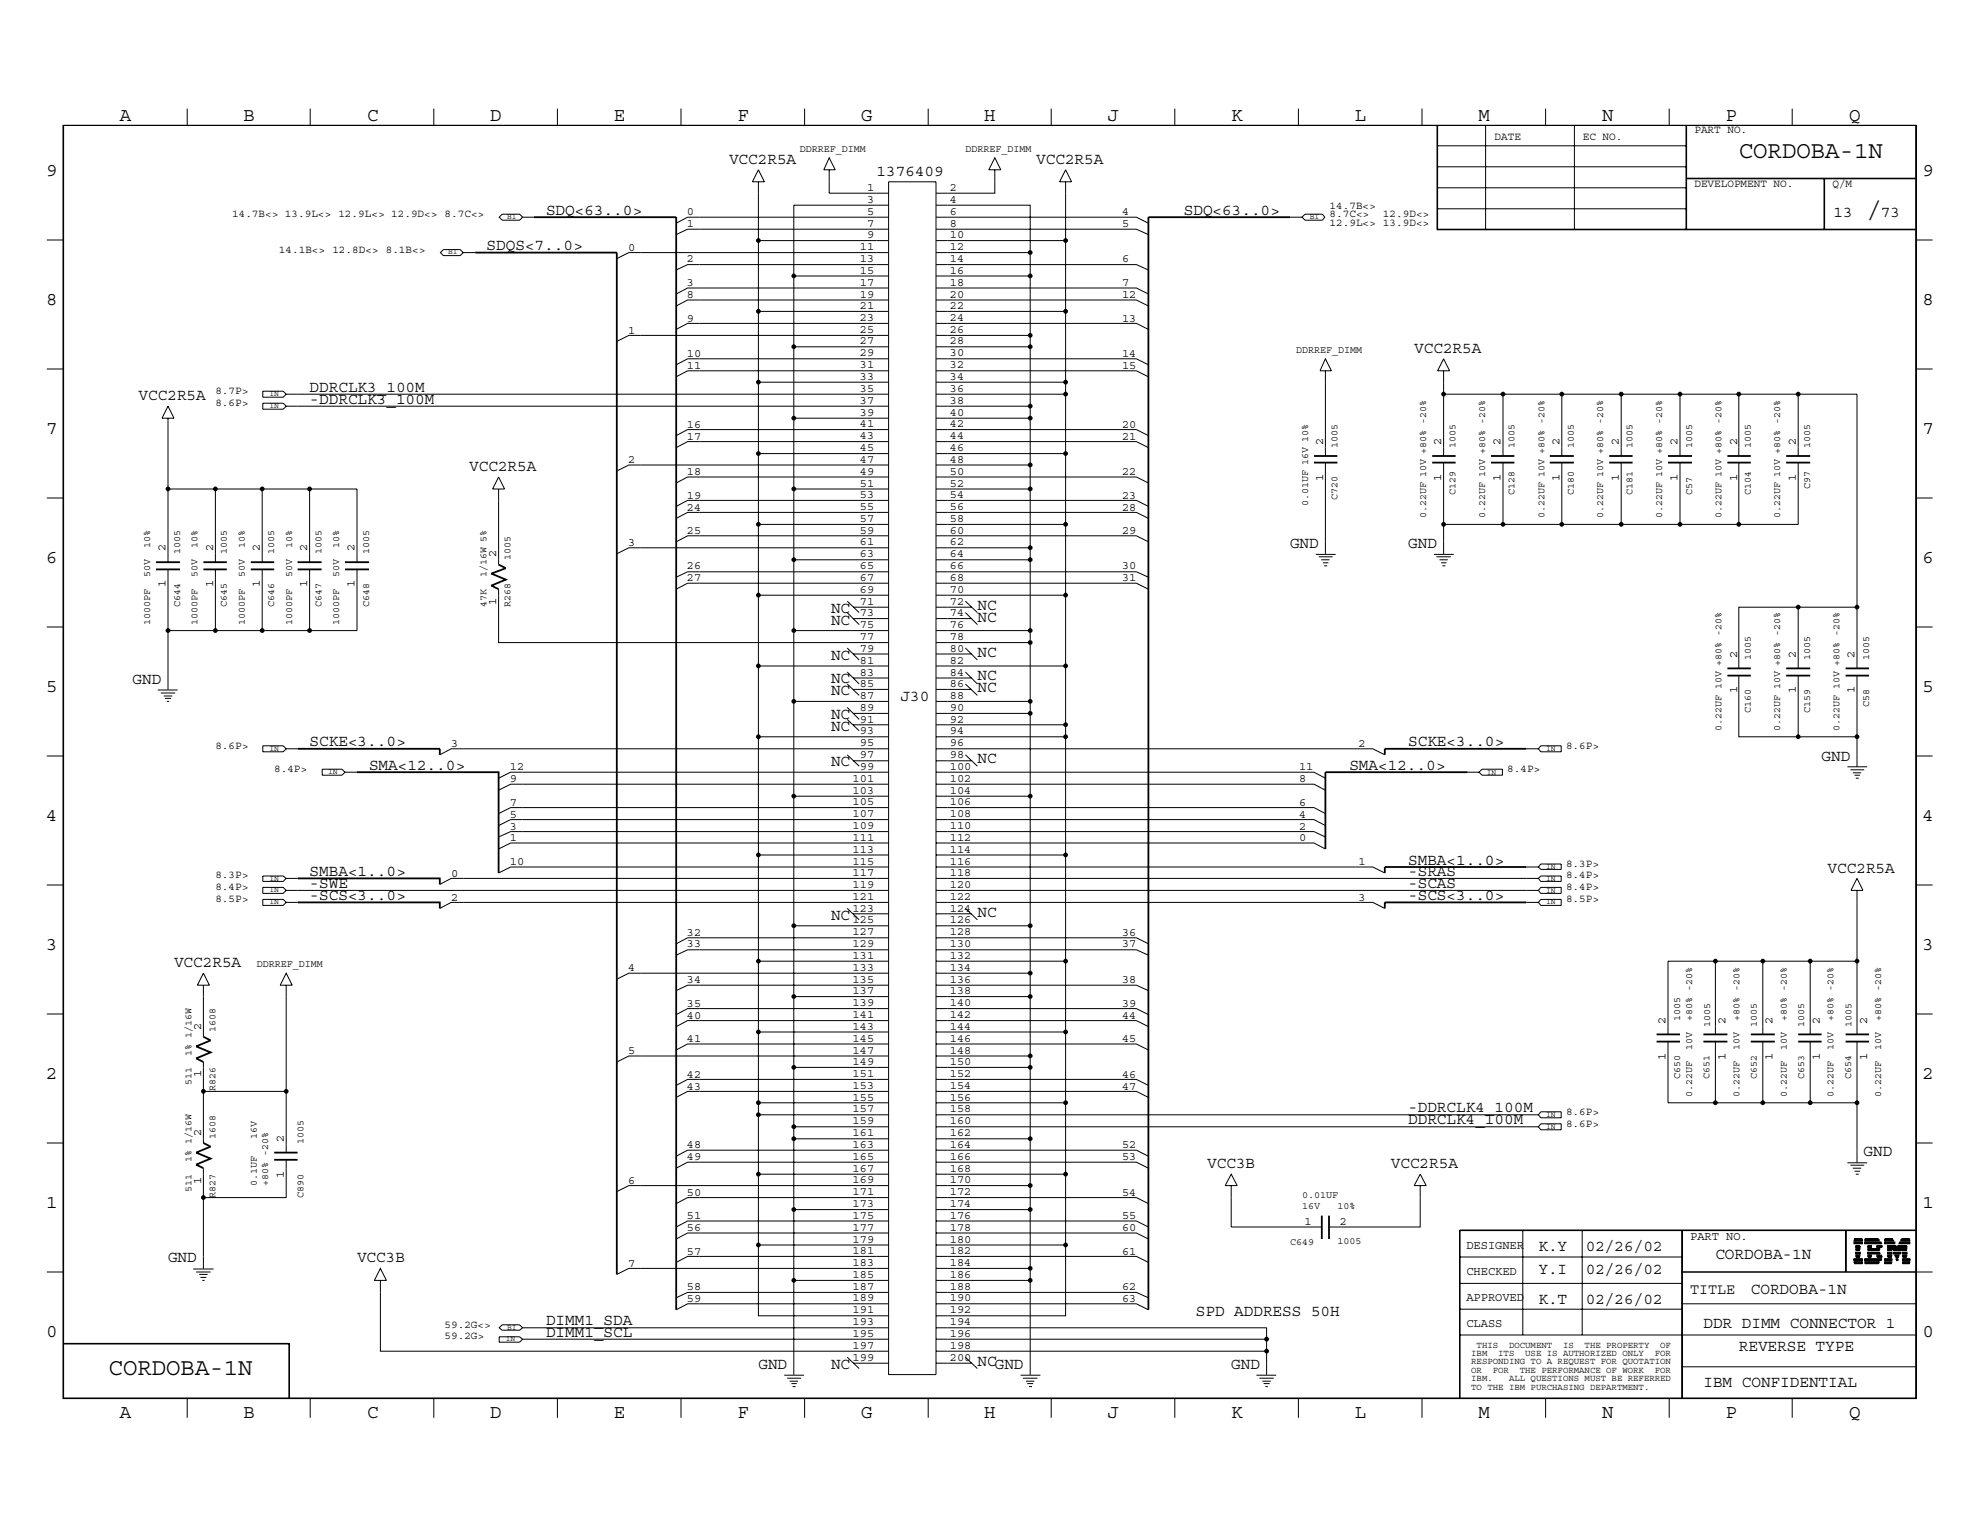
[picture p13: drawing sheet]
<svg xmlns="http://www.w3.org/2000/svg" width="279mm" height="216mm" viewBox="0 0 279 216" stroke-linecap="round" stroke-linejoin="round" font-family="sans-serif">
<defs><g id="words">
<g font-size="3.4">
<text x="245.4" y="22.3">CORDOBA-1N</text>
<text x="263.5" y="30.6">/</text>
<text x="15.3" y="194">CORDOBA-1N</text>
</g>
<g font-size="2.7">
<text x="16.9" y="17">A</text>
<text x="34.4" y="17">B</text>
<text x="51.8" y="17">C</text>
<text x="69.2" y="17">D</text>
<text x="86.6" y="17">E</text>
<text x="104.1" y="17">F</text>
<text x="121.5" y="17">G</text>
<text x="138.9" y="17">H</text>
<text x="156.3" y="17">J</text>
<text x="173.7" y="17">K</text>
<text x="191.2" y="17">L</text>
<text x="208.6" y="17">M</text>
<text x="226.1" y="17">N</text>
<text x="243.5" y="17">P</text>
<text x="260.9" y="17">Q</text>
<text x="6.5" y="24.8">9</text>
<text x="271.3" y="24.8">9</text>
<text x="6.5" y="43">8</text>
<text x="271.3" y="43">8</text>
<text x="6.5" y="61.2">7</text>
<text x="271.3" y="61.2">7</text>
<text x="6.5" y="79.4">6</text>
<text x="271.3" y="79.4">6</text>
<text x="6.5" y="97.6">5</text>
<text x="271.3" y="97.6">5</text>
<text x="6.5" y="115.8">4</text>
<text x="271.3" y="115.8">4</text>
<text x="6.5" y="134">3</text>
<text x="271.3" y="134">3</text>
<text x="6.5" y="152.2">2</text>
<text x="271.3" y="152.2">2</text>
<text x="6.5" y="170.4">1</text>
<text x="271.3" y="170.4">1</text>
<text x="6.5" y="188.6">0</text>
<text x="271.3" y="188.6">0</text>
<text x="16.9" y="200.1">A</text>
<text x="34.4" y="200.1">B</text>
<text x="51.8" y="200.1">C</text>
<text x="69.2" y="200.1">D</text>
<text x="86.6" y="200.1">E</text>
<text x="104.1" y="200.1">F</text>
<text x="121.5" y="200.1">G</text>
<text x="138.9" y="200.1">H</text>
<text x="156.3" y="200.1">J</text>
<text x="173.7" y="200.1">K</text>
<text x="191.2" y="200.1">L</text>
<text x="208.6" y="200.1">M</text>
<text x="226.1" y="200.1">N</text>
<text x="243.5" y="200.1">P</text>
<text x="260.9" y="200.1">Q</text>
</g>
<g font-size="2.3">
<text x="102.9" y="23.1">VCC2R5A</text>
<text x="146.2" y="23.1">VCC2R5A</text>
<text x="123.7" y="24.8">1376409</text>
<text x="68.7" y="35.3">SDQS&lt;7..0&gt;</text>
<text x="77" y="30.3">SDQ&lt;63..0&gt;</text>
<text x="167" y="30.3">SDQ&lt;63..0&gt;</text>
<text x="258.7" y="30.6">13</text>
<text x="265.4" y="30.6">73</text>
<text x="199.6" y="49.8">VCC2R5A</text>
<text x="19.6" y="56.5">VCC2R5A</text>
<text x="43.7" y="55.3">DDRCLK3_100M</text>
<text x="43.7" y="57">-DDRCLK3_100M</text>
<text x="66.2" y="66.5">VCC2R5A</text>
<text x="182" y="77.3">GND</text>
<text x="198.7" y="77.3">GND</text>
<text x="117.3" y="86.4">NC</text>
<text x="117.3" y="88.1">NC</text>
<text x="137.9" y="87.7">NC</text>
<text x="137.9" y="86">NC</text>
<text x="117.3" y="93.1">NC</text>
<text x="137.9" y="92.7">NC</text>
<text x="18.7" y="96.5">GND</text>
<text x="117.3" y="96.4">NC</text>
<text x="117.3" y="101.4">NC</text>
<text x="117.3" y="98.1">NC</text>
<text x="127.1" y="99">J30</text>
<text x="137.9" y="97.7">NC</text>
<text x="137.9" y="96">NC</text>
<text x="43.7" y="105.3">SCKE&lt;3..0&gt;</text>
<text x="117.3" y="103.1">NC</text>
<text x="137.9" y="107.7">NC</text>
<text x="198.7" y="105.3">SCKE&lt;3..0&gt;</text>
<text x="257" y="107.4">GND</text>
<text x="52.1" y="108.6">SMA&lt;12..0&gt;</text>
<text x="117.3" y="108.1">NC</text>
<text x="190.4" y="108.6">SMA&lt;12..0&gt;</text>
<text x="43.7" y="123.6">SMBA&lt;1..0&gt;</text>
<text x="43.7" y="125.3">-SWE</text>
<text x="198.7" y="122">SMBA&lt;1..0&gt;</text>
<text x="198.7" y="123.6">-SRAS</text>
<text x="198.7" y="125.3">-SCAS</text>
<text x="257.9" y="123.2">VCC2R5A</text>
<text x="43.7" y="127">-SCS&lt;3..0&gt;</text>
<text x="117.3" y="129.8">NC</text>
<text x="137.9" y="129.4">NC</text>
<text x="198.7" y="127">-SCS&lt;3..0&gt;</text>
<text x="24.6" y="136.5">VCC2R5A</text>
<text x="198.7" y="157">-DDRCLK4_100M</text>
<text x="198.7" y="158.7">DDRCLK4_100M</text>
<text x="170.3" y="164.8">VCC3B</text>
<text x="196.3" y="164.8">VCC2R5A</text>
<text x="263" y="163.2">GND</text>
<text x="23.7" y="178.1">GND</text>
<text x="50.4" y="178.1">VCC3B</text>
<text x="217.1" y="176.5">K.Y</text>
<text x="217.1" y="179.8">Y.I</text>
<text x="223.8" y="176.5">02/26/02</text>
<text x="223.8" y="179.8">02/26/02</text>
<text x="242.1" y="177.6">CORDOBA-1N</text>
<text x="168.7" y="185.7">SPD ADDRESS 50H</text>
<text x="217.1" y="184">K.T</text>
<text x="223.8" y="184">02/26/02</text>
<text x="247.1" y="182.6">CORDOBA-1N</text>
<text x="77" y="188.6">DIMM1_SCL</text>
<text x="77" y="187">DIMM1_SDA</text>
<text x="240.4" y="187.4">DDR DIMM CONNECTOR 1</text>
<text x="245.4" y="190.7">REVERSE TYPE</text>
<text x="107" y="193.1">GND</text>
<text x="117.3" y="193.1">NC</text>
<text x="137.9" y="192.7">NCGND</text>
<text x="173.7" y="193.1">GND</text>
<text x="240.4" y="195.7">IBM CONFIDENTIAL</text>
</g>
<text font-size="2.1" x="238.5" y="182.5">TITLE</text>
<g font-size="1.7">
<text x="122.3" y="28.6">3</text>
<text x="122.3" y="27">1</text>
<text x="134" y="27">2</text>
<text x="134" y="28.6">4</text>
<text x="88.6" y="35.4">0</text>
<text x="96.9" y="32">1</text>
<text x="96.9" y="30.4">0</text>
<text x="121.3" y="35.3">11</text>
<text x="122.3" y="33.6">9</text>
<text x="122.3" y="32">7</text>
<text x="122.3" y="30.3">5</text>
<text x="134" y="35.3">12</text>
<text x="134" y="33.6">10</text>
<text x="134" y="32">8</text>
<text x="134" y="30.3">6</text>
<text x="158.3" y="32">5</text>
<text x="158.3" y="30.4">4</text>
<text x="96.9" y="37">2</text>
<text x="96.9" y="40.4">3</text>
<text x="121.3" y="42">19</text>
<text x="121.3" y="40.3">17</text>
<text x="121.3" y="38.6">15</text>
<text x="121.3" y="37">13</text>
<text x="134" y="42">20</text>
<text x="134" y="40.3">18</text>
<text x="134" y="38.6">16</text>
<text x="134" y="37">14</text>
<text x="158.3" y="37">6</text>
<text x="158.3" y="40.4">7</text>
<text x="88.6" y="47.1">1</text>
<text x="96.9" y="42.1">8</text>
<text x="96.9" y="45.4">9</text>
<text x="121.3" y="47">25</text>
<text x="121.3" y="45.3">23</text>
<text x="121.3" y="43.6">21</text>
<text x="134" y="47">26</text>
<text x="134" y="45.3">24</text>
<text x="134" y="43.6">22</text>
<text x="158.3" y="42.1">12</text>
<text x="158.3" y="45.4">13</text>
<text x="96.9" y="50.4">10</text>
<text x="96.9" y="52.1">11</text>
<text x="121.3" y="53.7">33</text>
<text x="121.3" y="52">31</text>
<text x="121.3" y="50.3">29</text>
<text x="121.3" y="48.6">27</text>
<text x="134" y="53.7">34</text>
<text x="134" y="52">32</text>
<text x="134" y="50.3">30</text>
<text x="134" y="48.6">28</text>
<text x="158.3" y="50.4">14</text>
<text x="158.3" y="52.1">15</text>
<text x="121.3" y="58.7">39</text>
<text x="121.3" y="57">37</text>
<text x="121.3" y="55.3">35</text>
<text x="134" y="58.7">40</text>
<text x="134" y="57">38</text>
<text x="134" y="55.3">36</text>
<text x="88.6" y="65.4">2</text>
<text x="96.9" y="62.1">17</text>
<text x="96.9" y="60.4">16</text>
<text x="121.3" y="60.3">41</text>
<text x="121.3" y="65.3">47</text>
<text x="121.3" y="63.7">45</text>
<text x="121.3" y="62">43</text>
<text x="134" y="62">44</text>
<text x="134" y="60.3">42</text>
<text x="134" y="65.3">48</text>
<text x="134" y="63.7">46</text>
<text x="158.3" y="60.4">20</text>
<text x="158.3" y="62.1">21</text>
<text x="186.7" y="62.8" transform="rotate(-90 186.7 62.8)">2</text>
<text x="203.4" y="62.8" transform="rotate(-90 203.4 62.8)">2</text>
<text x="211.8" y="62.8" transform="rotate(-90 211.8 62.8)">2</text>
<text x="220" y="62.8" transform="rotate(-90 220 62.8)">2</text>
<text x="228.4" y="62.8" transform="rotate(-90 228.4 62.8)">2</text>
<text x="236.7" y="62.8" transform="rotate(-90 236.7 62.8)">2</text>
<text x="245.1" y="62.8" transform="rotate(-90 245.1 62.8)">2</text>
<text x="253.4" y="62.8" transform="rotate(-90 253.4 62.8)">2</text>
<text x="96.9" y="67.1">18</text>
<text x="96.9" y="70.4">19</text>
<text x="121.3" y="72">55</text>
<text x="121.3" y="70.3">53</text>
<text x="121.3" y="68.7">51</text>
<text x="121.3" y="67">49</text>
<text x="134" y="72">56</text>
<text x="134" y="70.3">54</text>
<text x="134" y="68.7">52</text>
<text x="134" y="67">50</text>
<text x="158.3" y="67.1">22</text>
<text x="158.3" y="70.4">23</text>
<text x="186.7" y="67.8" transform="rotate(-90 186.7 67.8)">1</text>
<text x="203.4" y="67.8" transform="rotate(-90 203.4 67.8)">1</text>
<text x="211.8" y="67.8" transform="rotate(-90 211.8 67.8)">1</text>
<text x="220" y="67.8" transform="rotate(-90 220 67.8)">1</text>
<text x="228.4" y="67.8" transform="rotate(-90 228.4 67.8)">1</text>
<text x="236.7" y="67.8" transform="rotate(-90 236.7 67.8)">1</text>
<text x="245.1" y="67.8" transform="rotate(-90 245.1 67.8)">1</text>
<text x="253.4" y="67.8" transform="rotate(-90 253.4 67.8)">1</text>
<text x="23.4" y="77.8" transform="rotate(-90 23.4 77.8)">2</text>
<text x="30.1" y="77.8" transform="rotate(-90 30.1 77.8)">2</text>
<text x="36.7" y="77.8" transform="rotate(-90 36.7 77.8)">2</text>
<text x="43.3" y="77.8" transform="rotate(-90 43.3 77.8)">2</text>
<text x="50" y="77.8" transform="rotate(-90 50 77.8)">2</text>
<text x="88.6" y="77">3</text>
<text x="96.9" y="72.1">24</text>
<text x="96.9" y="75.4">25</text>
<text x="121.3" y="77">61</text>
<text x="121.3" y="75.4">59</text>
<text x="121.3" y="73.7">57</text>
<text x="134" y="77">62</text>
<text x="134" y="75.4">60</text>
<text x="134" y="73.7">58</text>
<text x="158.3" y="75.4">29</text>
<text x="158.3" y="72.1">28</text>
<text x="23.4" y="82.8" transform="rotate(-90 23.4 82.8)">1</text>
<text x="30.1" y="82.8" transform="rotate(-90 30.1 82.8)">1</text>
<text x="36.7" y="82.8" transform="rotate(-90 36.7 82.8)">1</text>
<text x="43.3" y="82.8" transform="rotate(-90 43.3 82.8)">1</text>
<text x="50" y="82.8" transform="rotate(-90 50 82.8)">1</text>
<text x="70" y="78.7" transform="rotate(-90 70 78.7)">2</text>
<text x="96.9" y="80.3">26</text>
<text x="96.9" y="82">27</text>
<text x="121.3" y="83.6">69</text>
<text x="121.3" y="82">67</text>
<text x="121.3" y="80.3">65</text>
<text x="121.3" y="78.7">63</text>
<text x="134" y="83.6">70</text>
<text x="134" y="82">68</text>
<text x="134" y="80.3">66</text>
<text x="134" y="78.7">64</text>
<text x="158.3" y="80.3">30</text>
<text x="158.3" y="82">31</text>
<text x="70" y="85.3" transform="rotate(-90 70 85.3)">1</text>
<text x="121.3" y="88.6">75</text>
<text x="121.3" y="87">73</text>
<text x="121.3" y="85.3">71</text>
<text x="134" y="88.6">76</text>
<text x="134" y="87">74</text>
<text x="134" y="85.3">72</text>
<text x="121.3" y="95.3">83</text>
<text x="121.3" y="93.6">81</text>
<text x="121.3" y="91.9">79</text>
<text x="121.3" y="90.3">77</text>
<text x="134" y="95.3">84</text>
<text x="134" y="93.6">82</text>
<text x="134" y="91.9">80</text>
<text x="134" y="90.3">78</text>
<text x="245.1" y="92.8" transform="rotate(-90 245.1 92.8)">2</text>
<text x="253.4" y="92.8" transform="rotate(-90 253.4 92.8)">2</text>
<text x="261.7" y="92.8" transform="rotate(-90 261.7 92.8)">2</text>
<text x="121.3" y="100.3">89</text>
<text x="121.3" y="98.6">87</text>
<text x="121.3" y="96.9">85</text>
<text x="134" y="100.3">90</text>
<text x="134" y="98.6">88</text>
<text x="134" y="96.9">86</text>
<text x="245.1" y="97.8" transform="rotate(-90 245.1 97.8)">1</text>
<text x="253.4" y="97.8" transform="rotate(-90 253.4 97.8)">1</text>
<text x="261.7" y="97.8" transform="rotate(-90 261.7 97.8)">1</text>
<text x="63.7" y="105.4">3</text>
<text x="121.3" y="107">97</text>
<text x="121.3" y="105.3">95</text>
<text x="121.3" y="103.6">93</text>
<text x="121.3" y="102">91</text>
<text x="134" y="107">98</text>
<text x="134" y="105.3">96</text>
<text x="134" y="103.6">94</text>
<text x="134" y="102">92</text>
<text x="191.7" y="105.4">2</text>
<text x="72" y="108.7">12</text>
<text x="72" y="110.4">9</text>
<text x="72" y="113.7">7</text>
<text x="120.3" y="113.6">105</text>
<text x="120.3" y="112">103</text>
<text x="120.3" y="110.3">101</text>
<text x="121.3" y="108.6">99</text>
<text x="134" y="113.6">106</text>
<text x="134" y="112">104</text>
<text x="134" y="110.3">102</text>
<text x="134" y="108.6">100</text>
<text x="183.3" y="108.7">11</text>
<text x="183.3" y="110.4">8</text>
<text x="183.3" y="113.7">6</text>
<text x="72" y="115.4">5</text>
<text x="72" y="117.1">3</text>
<text x="72" y="118.7">1</text>
<text x="120.3" y="118.6">111</text>
<text x="120.3" y="117">109</text>
<text x="120.3" y="115.3">107</text>
<text x="134" y="118.6">112</text>
<text x="134" y="117">110</text>
<text x="134" y="115.3">108</text>
<text x="183.3" y="115.4">4</text>
<text x="183.3" y="117.1">2</text>
<text x="183.3" y="118.7">0</text>
<text x="63.7" y="123.7">0</text>
<text x="72" y="122.1">10</text>
<text x="120.3" y="125.3">119</text>
<text x="120.3" y="123.6">117</text>
<text x="120.3" y="122">115</text>
<text x="120.3" y="120.3">113</text>
<text x="134" y="125.3">120</text>
<text x="134" y="123.6">118</text>
<text x="134" y="122">116</text>
<text x="134" y="120.3">114</text>
<text x="191.7" y="122.1">1</text>
<text x="63.7" y="127.1">2</text>
<text x="120.3" y="132">127</text>
<text x="120.3" y="130.3">125</text>
<text x="120.3" y="128.7">123</text>
<text x="120.3" y="127">121</text>
<text x="134" y="132">128</text>
<text x="134" y="130.3">126</text>
<text x="134" y="128.7">124</text>
<text x="134" y="127">122</text>
<text x="191.7" y="127.1">3</text>
<text x="88.6" y="137.1">4</text>
<text x="96.9" y="133.7">33</text>
<text x="96.9" y="132.1">32</text>
<text x="120.3" y="137">133</text>
<text x="120.3" y="135.3">131</text>
<text x="120.3" y="133.7">129</text>
<text x="134" y="137">134</text>
<text x="134" y="135.3">132</text>
<text x="134" y="133.7">130</text>
<text x="158.3" y="133.7">37</text>
<text x="158.3" y="132.1">36</text>
<text x="96.9" y="138.7">34</text>
<text x="96.9" y="142.1">35</text>
<text x="96.9" y="143.8">40</text>
<text x="120.3" y="143.7">141</text>
<text x="120.3" y="142">139</text>
<text x="120.3" y="140.3">137</text>
<text x="120.3" y="138.7">135</text>
<text x="134" y="143.7">142</text>
<text x="134" y="142">140</text>
<text x="134" y="140.3">138</text>
<text x="134" y="138.7">136</text>
<text x="158.3" y="138.7">38</text>
<text x="158.3" y="143.8">44</text>
<text x="158.3" y="142.1">39</text>
<text x="28.4" y="145.3" transform="rotate(-90 28.4 145.3)">2</text>
<text x="88.6" y="148.8">5</text>
<text x="96.9" y="147.1">41</text>
<text x="120.3" y="148.7">147</text>
<text x="120.3" y="147">145</text>
<text x="120.3" y="145.3">143</text>
<text x="134" y="148.7">148</text>
<text x="134" y="147">146</text>
<text x="134" y="145.3">144</text>
<text x="158.3" y="147.1">45</text>
<text x="235" y="149.5" transform="rotate(-90 235 149.5)">1</text>
<text x="235" y="144.5" transform="rotate(-90 235 144.5)">2</text>
<text x="243.5" y="149.5" transform="rotate(-90 243.5 149.5)">1</text>
<text x="243.5" y="144.5" transform="rotate(-90 243.5 144.5)">2</text>
<text x="250.1" y="149.5" transform="rotate(-90 250.1 149.5)">1</text>
<text x="250.1" y="144.5" transform="rotate(-90 250.1 144.5)">2</text>
<text x="256.8" y="149.5" transform="rotate(-90 256.8 149.5)">1</text>
<text x="256.8" y="144.5" transform="rotate(-90 256.8 144.5)">2</text>
<text x="263.5" y="149.5" transform="rotate(-90 263.5 149.5)">1</text>
<text x="263.5" y="144.5" transform="rotate(-90 263.5 144.5)">2</text>
<text x="28.4" y="152" transform="rotate(-90 28.4 152)">1</text>
<text x="96.9" y="152.1">42</text>
<text x="96.9" y="153.8">43</text>
<text x="120.3" y="155.4">155</text>
<text x="120.3" y="153.7">153</text>
<text x="120.3" y="152">151</text>
<text x="120.3" y="150.3">149</text>
<text x="134" y="155.4">156</text>
<text x="134" y="153.7">154</text>
<text x="134" y="152">152</text>
<text x="134" y="150.3">150</text>
<text x="158.3" y="153.8">47</text>
<text x="158.3" y="152.1">46</text>
<text x="28.4" y="160.4" transform="rotate(-90 28.4 160.4)">2</text>
<text x="40" y="161.1" transform="rotate(-90 40 161.1)">2</text>
<text x="120.3" y="162">163</text>
<text x="120.3" y="160.4">161</text>
<text x="120.3" y="158.7">159</text>
<text x="120.3" y="157">157</text>
<text x="134" y="162">164</text>
<text x="134" y="160.4">162</text>
<text x="134" y="158.7">160</text>
<text x="134" y="157">158</text>
<text x="28.4" y="167" transform="rotate(-90 28.4 167)">1</text>
<text x="40" y="166.2" transform="rotate(-90 40 166.2)">1</text>
<text x="88.6" y="167">6</text>
<text x="96.9" y="162.1">48</text>
<text x="96.9" y="163.7">49</text>
<text x="120.3" y="167">169</text>
<text x="120.3" y="165.4">167</text>
<text x="120.3" y="163.7">165</text>
<text x="134" y="167">170</text>
<text x="134" y="165.4">168</text>
<text x="134" y="163.7">166</text>
<text x="158.3" y="162.1">52</text>
<text x="158.3" y="163.7">53</text>
<text x="96.9" y="168.7">50</text>
<text x="96.9" y="172">51</text>
<text x="96.9" y="173.7">56</text>
<text x="120.3" y="173.7">177</text>
<text x="120.3" y="172">175</text>
<text x="120.3" y="170.3">173</text>
<text x="120.3" y="168.7">171</text>
<text x="134" y="173.7">178</text>
<text x="134" y="172">176</text>
<text x="134" y="170.3">174</text>
<text x="134" y="168.7">172</text>
<text x="158.3" y="168.7">54</text>
<text x="158.3" y="172">55</text>
<text x="158.3" y="173.7">60</text>
<text x="184.1" y="172.8">1</text>
<text x="189.1" y="172.8">2</text>
<text x="88.6" y="178.7">7</text>
<text x="96.9" y="177">57</text>
<text x="120.3" y="178.6">183</text>
<text x="120.3" y="177">181</text>
<text x="120.3" y="175.3">179</text>
<text x="134" y="178.6">184</text>
<text x="134" y="177">182</text>
<text x="134" y="175.3">180</text>
<text x="158.3" y="177">61</text>
<text x="206.9" y="176.2">DESIGNER</text>
<text x="206.9" y="179.9">CHECKED</text>
<text x="238.5" y="175">PART NO.</text>
<text x="96.9" y="182">58</text>
<text x="96.9" y="183.7">59</text>
<text x="120.3" y="185.3">191</text>
<text x="120.3" y="183.6">189</text>
<text x="120.3" y="182">187</text>
<text x="120.3" y="180.3">185</text>
<text x="134" y="185.3">192</text>
<text x="134" y="183.6">190</text>
<text x="134" y="182">188</text>
<text x="134" y="180.3">186</text>
<text x="158.3" y="182">62</text>
<text x="158.3" y="183.7">63</text>
<text x="206.9" y="183.6">APPROVED</text>
<text x="120.3" y="190.3">197</text>
<text x="120.3" y="188.6">195</text>
<text x="120.3" y="187">193</text>
<text x="134" y="190.3">198</text>
<text x="134" y="188.6">196</text>
<text x="134" y="187">194</text>
<text x="206.9" y="187.2">CLASS</text>
<text x="120.3" y="192">199</text>
<text x="134" y="192">200</text>
</g>
<g font-size="1.6">
<text x="210.9" y="19.8">DATE</text>
<text x="223.4" y="19.8">EC NO.</text>
<text x="239.1" y="18.8">PART NO.</text>
<text x="187.6" y="29.5">14.7B&lt;&gt;</text>
<text x="239.1" y="26.4">DEVELOPMENT NO.</text>
<text x="258.6" y="26.4">Q/M</text>
<text x="32.8" y="30.6">14.7B&lt;&gt; 13.9L&lt;&gt; 12.9L&lt;&gt; 12.9D&lt;&gt; 8.7C&lt;&gt;</text>
<text x="39.4" y="35.6">14.1B&lt;&gt; 12.8D&lt;&gt; 8.1B&lt;&gt;</text>
<text x="187.6" y="31.8">12.9L&lt;&gt; 13.9D&lt;&gt;</text>
<text x="187.6" y="30.6">8.7C&lt;&gt;</text>
<text x="195.2" y="30.6">12.9D&lt;&gt;</text>
<text x="30.4" y="55.6">8.7P&gt;</text>
<text x="30.4" y="57.3">8.6P&gt;</text>
<text x="30.4" y="105.7">8.6P&gt;</text>
<text x="221" y="105.7">8.6P&gt;</text>
<text x="38.7" y="109">8.4P&gt;</text>
<text x="212.7" y="109">8.4P&gt;</text>
<text x="30.4" y="124">8.3P&gt;</text>
<text x="30.4" y="125.6">8.4P&gt;</text>
<text x="221" y="122.3">8.3P&gt;</text>
<text x="221" y="124">8.4P&gt;</text>
<text x="221" y="125.6">8.4P&gt;</text>
<text x="30.4" y="127.3">8.5P&gt;</text>
<text x="221" y="127.3">8.5P&gt;</text>
<text x="221" y="157.3">8.6P&gt;</text>
<text x="221" y="159">8.6P&gt;</text>
<text x="62.7" y="189">59.2G&gt;</text>
<text x="62.7" y="187.4">59.2G&lt;&gt;</text>
</g>
<g font-size="1.4">
<text x="112.9" y="21.5">DDRREF_DIMM</text>
<text x="136.2" y="21.5">DDRREF_DIMM</text>
<text x="182.9" y="49.8">DDRREF_DIMM</text>
<text x="188.7" y="63.2" transform="rotate(-90 188.7 63.2)">1005</text>
<text x="205.4" y="63.2" transform="rotate(-90 205.4 63.2)">1005</text>
<text x="213.7" y="63.2" transform="rotate(-90 213.7 63.2)">1005</text>
<text x="222.1" y="63.2" transform="rotate(-90 222.1 63.2)">1005</text>
<text x="230.4" y="63.2" transform="rotate(-90 230.4 63.2)">1005</text>
<text x="238.8" y="63.2" transform="rotate(-90 238.8 63.2)">1005</text>
<text x="247.1" y="63.2" transform="rotate(-90 247.1 63.2)">1005</text>
<text x="255.4" y="63.2" transform="rotate(-90 255.4 63.2)">1005</text>
<text x="184.6" y="71.5" transform="rotate(-90 184.6 71.5)">0.01UF 16V 10%</text>
<text x="188.7" y="70.6" transform="rotate(-90 188.7 70.6)">C720</text>
<text x="205.4" y="69.8" transform="rotate(-90 205.4 69.8)">C129</text>
<text x="213.7" y="69.8" transform="rotate(-90 213.7 69.8)">C128</text>
<text x="222.1" y="69.8" transform="rotate(-90 222.1 69.8)">C180</text>
<text x="230.4" y="69.8" transform="rotate(-90 230.4 69.8)">C181</text>
<text x="238.8" y="69.8" transform="rotate(-90 238.8 69.8)">C57</text>
<text x="247.1" y="69.8" transform="rotate(-90 247.1 69.8)">C104</text>
<text x="255.4" y="69" transform="rotate(-90 255.4 69)">C97</text>
<text x="21.2" y="77.3" transform="rotate(-90 21.2 77.3)">10%</text>
<text x="27.9" y="77.3" transform="rotate(-90 27.9 77.3)">10%</text>
<text x="34.5" y="77.3" transform="rotate(-90 34.5 77.3)">10%</text>
<text x="41.2" y="77.3" transform="rotate(-90 41.2 77.3)">10%</text>
<text x="47.8" y="77.3" transform="rotate(-90 47.8 77.3)">10%</text>
<text x="201.3" y="73.2" transform="rotate(-90 201.3 73.2)">0.22UF 10V +80% -20%</text>
<text x="209.5" y="73.2" transform="rotate(-90 209.5 73.2)">0.22UF 10V +80% -20%</text>
<text x="217.9" y="73.2" transform="rotate(-90 217.9 73.2)">0.22UF 10V +80% -20%</text>
<text x="226.2" y="73.2" transform="rotate(-90 226.2 73.2)">0.22UF 10V +80% -20%</text>
<text x="234.5" y="73.2" transform="rotate(-90 234.5 73.2)">0.22UF 10V +80% -20%</text>
<text x="242.9" y="73.2" transform="rotate(-90 242.9 73.2)">0.22UF 10V +80% -20%</text>
<text x="251.2" y="73.2" transform="rotate(-90 251.2 73.2)">0.22UF 10V +80% -20%</text>
<text x="21.2" y="81.4" transform="rotate(-90 21.2 81.4)">50V</text>
<text x="25.4" y="78.1" transform="rotate(-90 25.4 78.1)">1005</text>
<text x="27.9" y="81.4" transform="rotate(-90 27.9 81.4)">50V</text>
<text x="32" y="78.1" transform="rotate(-90 32 78.1)">1005</text>
<text x="34.5" y="81.4" transform="rotate(-90 34.5 81.4)">50V</text>
<text x="38.7" y="78.1" transform="rotate(-90 38.7 78.1)">1005</text>
<text x="41.2" y="81.4" transform="rotate(-90 41.2 81.4)">50V</text>
<text x="45.4" y="78.1" transform="rotate(-90 45.4 78.1)">1005</text>
<text x="47.8" y="81.4" transform="rotate(-90 47.8 81.4)">50V</text>
<text x="52.1" y="78.1" transform="rotate(-90 52.1 78.1)">1005</text>
<text x="68.7" y="81.4" transform="rotate(-90 68.7 81.4)">1/16W 5%</text>
<text x="72.1" y="79" transform="rotate(-90 72.1 79)">1005</text>
<text x="21.2" y="88.1" transform="rotate(-90 21.2 88.1)">1000PF</text>
<text x="25.4" y="85.7" transform="rotate(-90 25.4 85.7)">C644</text>
<text x="27.9" y="88.1" transform="rotate(-90 27.9 88.1)">1000PF</text>
<text x="32" y="85.7" transform="rotate(-90 32 85.7)">C645</text>
<text x="34.5" y="88.1" transform="rotate(-90 34.5 88.1)">1000PF</text>
<text x="38.7" y="85.7" transform="rotate(-90 38.7 85.7)">C646</text>
<text x="41.2" y="88.1" transform="rotate(-90 41.2 88.1)">1000PF</text>
<text x="45.4" y="85.7" transform="rotate(-90 45.4 85.7)">C647</text>
<text x="47.8" y="88.1" transform="rotate(-90 47.8 88.1)">1000PF</text>
<text x="52.1" y="85.7" transform="rotate(-90 52.1 85.7)">C648</text>
<text x="68.7" y="85.7" transform="rotate(-90 68.7 85.7)">47K</text>
<text x="72.1" y="85.7" transform="rotate(-90 72.1 85.7)">R268</text>
<text x="247.1" y="93.1" transform="rotate(-90 247.1 93.1)">1005</text>
<text x="255.4" y="93.1" transform="rotate(-90 255.4 93.1)">1005</text>
<text x="263.7" y="93.1" transform="rotate(-90 263.7 93.1)">1005</text>
<text x="247.1" y="100.7" transform="rotate(-90 247.1 100.7)">C160</text>
<text x="255.4" y="100.7" transform="rotate(-90 255.4 100.7)">C159</text>
<text x="263.7" y="99.8" transform="rotate(-90 263.7 99.8)">C58</text>
<text x="242.9" y="103.1" transform="rotate(-90 242.9 103.1)">0.22UF 10V +80% -20%</text>
<text x="251.2" y="103.1" transform="rotate(-90 251.2 103.1)">0.22UF 10V +80% -20%</text>
<text x="259.6" y="103.1" transform="rotate(-90 259.6 103.1)">0.22UF 10V +80% -20%</text>
<text x="36.2" y="136.5">DDRREF_DIMM</text>
<text x="27" y="149" transform="rotate(-90 27 149)">1% 1/16W</text>
<text x="30.4" y="145.6" transform="rotate(-90 30.4 145.6)">1608</text>
<text x="237.1" y="144" transform="rotate(-90 237.1 144)">1005</text>
<text x="238.8" y="148.2" transform="rotate(-90 238.8 148.2)">10V</text>
<text x="238.8" y="144" transform="rotate(-90 238.8 144)">+80% -20%</text>
<text x="241.3" y="144.9" transform="rotate(-90 241.3 144.9)">1005</text>
<text x="245.4" y="148.2" transform="rotate(-90 245.4 148.2)">10V</text>
<text x="245.4" y="144" transform="rotate(-90 245.4 144)">+80% -20%</text>
<text x="247.9" y="144.9" transform="rotate(-90 247.9 144.9)">1005</text>
<text x="252.1" y="148.2" transform="rotate(-90 252.1 148.2)">10V</text>
<text x="252.1" y="144" transform="rotate(-90 252.1 144)">+80% -20%</text>
<text x="254.6" y="144.9" transform="rotate(-90 254.6 144.9)">1005</text>
<text x="258.7" y="148.2" transform="rotate(-90 258.7 148.2)">10V</text>
<text x="258.7" y="144" transform="rotate(-90 258.7 144)">+80% -20%</text>
<text x="261.3" y="144.9" transform="rotate(-90 261.3 144.9)">1005</text>
<text x="265.4" y="148.2" transform="rotate(-90 265.4 148.2)">10V</text>
<text x="265.4" y="144" transform="rotate(-90 265.4 144)">+80% -20%</text>
<text x="27" y="153.2" transform="rotate(-90 27 153.2)">511</text>
<text x="30.4" y="154" transform="rotate(-90 30.4 154)">R826</text>
<text x="237.1" y="152.3" transform="rotate(-90 237.1 152.3)">C650</text>
<text x="238.8" y="154.9" transform="rotate(-90 238.8 154.9)">0.22UF</text>
<text x="241.2" y="152.3" transform="rotate(-90 241.2 152.3)">C651</text>
<text x="245.4" y="154.9" transform="rotate(-90 245.4 154.9)">0.22UF</text>
<text x="247.9" y="152.3" transform="rotate(-90 247.9 152.3)">C652</text>
<text x="252.1" y="154.9" transform="rotate(-90 252.1 154.9)">0.22UF</text>
<text x="254.6" y="152.3" transform="rotate(-90 254.6 152.3)">C653</text>
<text x="258.7" y="154.9" transform="rotate(-90 258.7 154.9)">0.22UF</text>
<text x="261.2" y="152.3" transform="rotate(-90 261.2 152.3)">C654</text>
<text x="265.4" y="154.9" transform="rotate(-90 265.4 154.9)">0.22UF</text>
<text x="30.4" y="160.7" transform="rotate(-90 30.4 160.7)">1608</text>
<text x="36.2" y="160.7" transform="rotate(-90 36.2 160.7)">16V</text>
<text x="42.8" y="161.5" transform="rotate(-90 42.8 161.5)">1005</text>
<text x="27" y="164" transform="rotate(-90 27 164)">1% 1/16W</text>
<text x="36.2" y="167.3" transform="rotate(-90 36.2 167.3)">0.1UF</text>
<text x="37.8" y="167.3" transform="rotate(-90 37.8 167.3)">+80% -20%</text>
<text x="27" y="168.1" transform="rotate(-90 27 168.1)">511</text>
<text x="30.4" y="169" transform="rotate(-90 30.4 169)">R827</text>
<text x="42.8" y="169" transform="rotate(-90 42.8 169)">C890</text>
<text x="183.7" y="170.6">16V</text>
<text x="183.7" y="169">0.01UF</text>
<text x="188.7" y="170.6">10%</text>
<text x="182" y="175.7">C649</text>
<text x="188.7" y="175.6">1005</text>
</g>
<g font-size="1.3">
<text x="207.6" y="191.3">IBM</text>
<text x="208.4" y="190.2">THIS</text>
<text x="211.4" y="191.3">ITS</text>
<text x="212.9" y="190.2">DOCUMENT</text>
<text x="215.2" y="191.3">USE IS AUTHORIZED ONLY</text>
<text x="220.6" y="190.2">IS</text>
<text x="223.6" y="190.2">THE PROPERTY</text>
<text x="233.5" y="191.3">FOR</text>
<text x="234.3" y="190.2">OF</text>
<text x="207.6" y="192.5">RESPONDING TO A REQUEST FOR QUOTATION</text>
<text x="207.6" y="193.7">OR</text>
<text x="207.6" y="194.9">IBM.</text>
<text x="207.6" y="196.1">TO THE IBM PURCHASING DEPARTMENT.</text>
<text x="210.7" y="193.7">FOR</text>
<text x="212.9" y="194.9">ALL QUESTIONS MUST BE REFERRED</text>
<text x="214.5" y="193.7">THE PERFORMANCE OF WORK</text>
<text x="233.5" y="193.7">FOR</text>
</g>
<g font-size="1.1">
<text x="63.2" y="35.9">BI</text>
<text x="71.5" y="30.9">BI</text>
<text x="184.8" y="30.9">BI</text>
<text x="38" y="57.6">IN</text>
<text x="38" y="55.9">IN</text>
<text x="38" y="105.9">IN</text>
<text x="218.2" y="105.9">IN</text>
<text x="46.3" y="109.2">IN</text>
<text x="209.8" y="109.3">IN</text>
<text x="38" y="124.3">IN</text>
<text x="38" y="125.9">IN</text>
<text x="218.2" y="122.6">IN</text>
<text x="218.2" y="126">IN</text>
<text x="218.2" y="124.3">IN</text>
<text x="38" y="127.6">IN</text>
<text x="218.2" y="127.6">IN</text>
<text x="218.2" y="157.6">IN</text>
<text x="218.2" y="159.3">IN</text>
<text x="71.4" y="189.2">IN</text>
<text x="71.5" y="187.6">BI</text>
</g>
</g></defs>
<g fill="none" stroke="#000" stroke-width=".25">
<path d="M67.1 35.6h19.9v144.2M75.4 30.6h20v154.2M182 30.6h-19.9v154.2M22 79.3h3.4M28.7 79.3h3.3M35.4 79.3h3.3M42 79.3h3.4M48.7 79.3h3.4M70.4 79.7l1 .5-2.1 .7 2.1 .9-2.1 .8 1.1 .5M185.4 65.3h3.3M185.4 64.3h3.3M202.1 65.3h3.3"/>
<path d="M202.1 64.3h3.3M210.4 65.3h3.3M210.4 64.3h3.3M218.7 65.3h3.4M218.7 64.3h3.4M227.1 65.3h3.3M227.1 64.3h3.3M235.4 65.3h3.4M235.4 64.3h3.4M243.8 65.3h3.3M243.8 64.3h3.3M252.1 65.3h3.3"/>
<path d="M252.1 64.3h3.3M22 80.3h3.4M28.7 80.3h3.3M35.4 80.3h3.3M42 80.3h3.4M48.7 80.3h3.4M243.8 95.3h3.3M243.8 94.3h3.3M252.1 95.3h3.3M252.1 94.3h3.3M260.4 95.3h3.3M260.4 94.3h3.3"/>
<path d="M42 105.7h20.1v.8M50.4 109h20v14.2M207.1 109h-20.1v10.8M215.4 105.7h-20v.8M42 124h20.1v.8M42 127.3h20.1v.9M215.4 122.3h-20v.9M215.4 127.3h-20v.9M28.7 146.3l1 .5-2 .9 2 .8-2 .9 1 .5M233.8 147h3.3M233.8 146h3.3M240.4 147h3.4"/>
<path d="M240.4 146h3.4M247.1 147h3.3M247.1 146h3.3M253.7 147h3.3M253.7 146h3.3M260.4 147h3.3M260.4 146h3.3M28.7 161.3l1 .5-2 .8 2 .9-2 .8 1 .5M38.7 163.7h3.3M38.7 162.6h3.3M186.5 171.5v3.3M187.5 171.5v3.3"/>
</g>
<g fill="none" stroke="#000" stroke-width=".14">
<path d="M8.9 17.7h261.5v179.7h-261.5zM9 17.7h261.3v179.6h-261.3zM26.4 15.3v2.4M43.8 15.3v2.4M61.2 15.3v2.4M78.7 15.3v2.4M96.1 15.3v2.4M113.5 15.3v2.4M131 15.3v2.4M148.3 15.3v2.4M165.8 15.3v2.4M183.2 15.3v2.4"/>
<path d="M200.7 15.3v2.4M202.8 17.7v14.7h67.6M202.9 17.7v14.7M209.6 17.7v14.7M218.1 15.3v2.4M222.2 17.7v14.7M235.5 15.3v2.4M237.9 17.7v14.7M238 17.7v14.7M252.9 15.3v2.4M6.6 33.9h2.3M62.6 35.2h2.3l.5 .4-.5 .5h-2.3l-.5-.5z"/>
<path d="M65.4 35.6h1.7M70.4 30.6l.5-.4h2.4l.4 .4-.4 .5h-2.4zM73.7 30.6h1.7M107 34v9.9h18.4M107 25.7v8.3h18.4M107 24l.9 1.7h-1.7zM112 38.9h13.4M117 22.3l.9 1.7h-1.7zM117 24v3.3h8.4M125.4 35.6h-36.7l-1.7 .9M125.4 37.3h-28.4l-1.6 .8M125.4 30.6h-28.4l-1.6 .9"/>
<path d="M125.4 32.3h-28.4l-1.6 .8M125.4 25.7h6.7v168.3h-6.7zM125.4 29h-13.4v165M132.1 37.3h28.3l1.7 .8M132.1 30.6h28.3l1.7 .9M132.1 32.3h28.3l1.7 .8M132.1 29h13.3v9.9M132.1 38.9h13.3M132.1 35.6h13.3M132.1 34h18.3M140.4 22.3l.8 1.7h-1.7zM140.4 24v3.3h-8.3"/>
<path d="M145.4 38.9v141.8M150.4 24l.8 1.7h-1.7zM150.4 25.7v140M182 30.6h1.7M183.7 30.6l.4-.4h2.5l.3 .4-.3 .5h-2.5zM202.8 32.3h67.6M202.8 26.5h35.1M202.8 23.5h35.1M202.8 20.6h35.1M202.9 29.5h35M237.9 25.2h32.5M237.9 25.1h32.5"/>
<path d="M257.4 25.2v7.2M257.5 25.2v7.2M270.4 33.9h2.3M6.6 52.1h2.3M23.7 59v20.3M23.7 57.3l.9 1.7h-1.7zM37.1 55.2h2.9l.4 .4-.4 .4h-2.9zM37.1 56.9h2.9l.4 .4-.4 .4h-2.9zM40.4 57.3h85M40.4 55.6h85M107 53.9v10.1h18.4M107 43.9v10h18.4"/>
<path d="M112 59h13.4M112 48.9h13.4M125.4 47.3h-36.7l-1.7 .9M125.4 52.3h-28.4l-1.6 .9M125.4 50.6h-28.4l-1.6 .9M125.4 45.6h-28.4l-1.6 .9M125.4 42.3h-28.4l-1.6 .9M125.4 40.6h-28.4l-1.6 .9M132.1 52.3h28.3l1.7 .9M132.1 50.6h28.3l1.7 .9M132.1 45.6h28.3l1.7 .9M132.1 40.6h28.3l1.7 .9"/>
<path d="M132.1 42.3h28.3l1.7 .9M132.1 59h13.3M132.1 57.3h13.3M132.1 55.6h18.3M132.1 53.9h18.3M132.1 48.9h13.3M132.1 47.3h13.3M132.1 43.9h18.3M187 50.6l.9 1.7h-1.6zM187 52.3v12M203.7 55.6h58.3v38.7M203.7 50.6l.9 1.7h-1.7z"/>
<path d="M203.7 52.3v12M212.1 55.6v8.7M220.4 55.6v8.7M228.8 55.6v8.7M237.1 55.6v8.7M245.4 55.6v8.7M253.7 55.6v8.7M270.4 52.1h2.3M6.6 70.3h2.3M23.7 69h26.7v10.3M30.4 69v10.3M37 69v10.3"/>
<path d="M43.7 69v10.3M70.4 69v10.7M70.4 67.3l.8 1.7h-1.7zM107 64v10h18.4M107 74v91.7M112 69h13.4M112 79h13.4M125.4 77.3h-36.7l-1.7 .8M125.4 65.6h-36.7l-1.7 .9M125.4 75.6h-28.4l-1.6 .9M125.4 72.3h-28.4l-1.6 .9M125.4 70.6h-28.4l-1.6 .9"/>
<path d="M125.4 60.6h-28.4l-1.6 .9M125.4 62.3h-28.4l-1.6 .9M125.4 67.3h-28.4l-1.6 .9M132.1 72.3h28.3l1.7 .9M132.1 75.6h28.3l1.7 .9M132.1 70.6h28.3l1.7 .9M132.1 62.3h28.3l1.7 .9M132.1 67.3h28.3l1.7 .9M132.1 60.6h28.3l1.7 .9M132.1 69h13.3M132.1 79h13.3M132.1 77.3h13.3"/>
<path d="M132.1 74h18.3M132.1 65.6h13.3M132.1 64h18.3M185.7 78.2h2.8M186.1 78.6h1.9M186.4 79h1.2M186.7 79.4h.8M186.9 79.8h.4M187 65.3v12.8M202.4 78.2h2.7M202.7 78.6h2M203.1 79h1.2"/>
<path d="M203.4 79.4h.7M203.5 79.8h.5M203.7 65.3v8.7M212.1 74h-8.4v4.1M212.1 65.3v8.7M220.4 65.3v8.7M228.8 65.3v8.7M237.1 65.3v8.7M245.4 65.3v8.7M253.7 65.3v8.7h-41.6M270.4 70.3h2.3M6.6 88.5h2.3"/>
<path d="M22.3 97.4h2.8M22.7 97.8h2M23.1 98.2h1.2M23.3 98.6h.8M23.5 99h.4M23.7 80.3v17M30.4 80.3v8.7M37 80.3v8.7M43.7 80.3v8.7M50.4 80.3v8.7h-26.7M70.4 83.1v7.6h55M107 94h18.4"/>
<path d="M107 84h18.4M112 99h13.4M112 89h13.4M119.5 94.8l1.7 1.7M119.5 84.8l1.7 1.6M119.5 99.8l1.7 1.7M119.5 96.5l1.7 1.6M119.5 91.4l1.7 1.7M119.5 86.4l1.7 1.7M120.4 97.3h5M120.4 95.7h5M120.4 92.3h5"/>
<path d="M120.4 87.3h5M120.4 85.7h5M125.4 82.3h-28.4l-1.6 .8M125.4 80.7h-28.4l-1.6 .7M132.1 82.3h28.3l1.7 .8M132.1 80.7h28.3l1.7 .7M132.1 99h13.3M132.1 97.3h5M132.1 95.7h5M132.1 94h18.3M132.1 92.3h5M132.1 90.7h13.3"/>
<path d="M132.1 89h13.3M132.1 87.3h5M132.1 85.7h5M132.1 84h18.3M136.2 86.4l1.7 1.7M136.2 96.5l1.7 1.6M136.2 84.8l1.7 1.6M136.2 94.8l1.7 1.7M136.2 91.4l1.7 1.7M245.4 95.3v8.7h8.3M253.7 95.3v8.7h8.3M253.7 85.7v8.6"/>
<path d="M262 85.7h-16.6v8.6M262 95.3v12.8M270.4 88.5h2.3M6.6 106.7h2.3M37.1 105.2h2.9l.4 .5-.4 .4h-2.9zM40.4 105.7h1.6M45.5 108.5h2.8l.4 .5-.4 .4h-2.8zM48.7 109h1.7M107 104h18.4M112 112.4h13.4M119.5 106.5l1.7 1.6M119.5 101.5l1.7 1.6"/>
<path d="M120.4 107.4h5M120.4 102.3h5M120.4 100.7h5M125.4 119h-53.3l-1.7 .8M125.4 117.3h-53.3l-1.7 .8M125.4 115.7h-53.3l-1.7 .8M125.4 114h-53.3l-1.7 .8M125.4 110.7h-53.3l-1.7 .8M125.4 109h-53.3l-1.7 .8M125.4 105.7h-61.7l-1.6 .8M132.1 119h53.3l1.6 .8M132.1 117.3h53.3l1.6 .8"/>
<path d="M132.1 114h53.3l1.6 .8M132.1 115.7h53.3l1.6 .8M132.1 110.7h53.3l1.6 .8M132.1 109h53.3l1.6 .8M132.1 105.7h61.6l1.7 .8M132.1 112.4h13.3M132.1 107.4h5M132.1 104h18.3M132.1 102.3h18.3M132.1 100.7h13.3M136.2 106.5l1.7 1.6M207.1 109h1.6"/>
<path d="M208.7 109l.4-.5h2.9v.9h-2.9zM215.4 105.7h1.7M217.4 105.2h2.9v.9h-2.9l-.3-.4zM260.7 108.2h2.8M261.1 108.6h2M261.5 109.1h1.1M261.7 109.4h.8M261.9 109.8h.4M270.4 106.7h2.3M6.6 124.9h2.3M28.7 139v7.3M28.7 137.3l.8 1.7h-1.6z"/>
<path d="M37.1 123.6h2.9l.4 .4-.4 .4h-2.9zM37.1 125.2h2.9l.4 .4-.4 .5h-2.9zM37.1 126.9h2.9l.4 .4-.4 .5h-2.9zM40.4 137.3l.8 1.7h-1.7zM40.4 139v23.6M40.4 125.6h85M40.4 127.3h1.6M40.4 124h1.6M107 135.6h18.4M107 120.6h18.4M112 130.6h13.4M119.5 128.2l1.7 1.6"/>
<path d="M120.4 128.9h5M125.4 137.3h-36.7l-1.7 .9M125.4 139h-28.4l-1.6 .8M125.4 132.3h-28.4l-1.6 .9M125.4 134h-28.4l-1.6 .8M125.4 122.3h-53.3l-1.7 .9M125.4 127.3h-61.7l-1.6 .9M125.4 124h-61.7l-1.6 .8M132.1 139h28.3l1.7 .8M132.1 132.3h28.3l1.7 .9M132.1 134h28.3l1.7 .8M132.1 122.3h61.6l1.7 .9"/>
<path d="M132.1 127.3h61.6l1.7 .9M132.1 125.6h85M132.1 137.3h13.3M132.1 135.6h18.3M132.1 130.6h13.3M132.1 128.9h5M132.1 124h85M132.1 120.6h18.3M136.2 128.2l1.7 1.6M215.4 127.3h1.7M215.4 122.3h1.7M217.1 124l.3-.4h2.9v.8h-2.9z"/>
<path d="M217.4 126.9h2.9v.9h-2.9l-.3-.5zM217.4 121.9h2.9v.8h-2.9l-.3-.4zM217.4 125.2h2.9v.9h-2.9l-.3-.5zM242.1 135.6v10.4M248.8 135.6v10.4M255.4 135.6v10.4M262 125.6v20.4M262 124l.9 1.6h-1.7zM262 135.6h-26.6v10.4M270.4 124.9h2.3M6.6 143.1h2.3M28.7 149.9v11.4"/>
<path d="M28.7 154h11.7M107 157.3h18.4M107 155.6h18.4M107 145.6h18.4M112 159h13.4M112 150.6h13.4M112 140.6h13.4M125.4 149h-36.7l-1.7 .9M125.4 154h-28.4l-1.6 .9M125.4 152.3h-28.4l-1.6 .9M125.4 147.3h-28.4l-1.6 .9M125.4 144h-28.4l-1.6 .9"/>
<path d="M125.4 142.3h-28.4l-1.6 .9M132.1 152.3h28.3l1.7 .9M132.1 154h28.3l1.7 .9M132.1 147.3h28.3l1.7 .9M132.1 142.3h28.3l1.7 .9M132.1 144h28.3l1.7 .9M132.1 159h85M132.1 157.3h85M132.1 155.6h18.3M132.1 150.6h13.3M132.1 149h13.3M132.1 145.6h18.3"/>
<path d="M132.1 140.6h13.3M217.4 156.9h2.9v.8h-2.9l-.3-.4zM217.4 158.6h2.9v.8h-2.9l-.3-.4zM235.4 147v8.6h26.6M242.1 147v8.6M248.8 147v8.6M255.4 147v8.6M262 147v17M270.4 143.1h2.3M6.6 179.5h2.3M6.6 161.3h2.3M27.3 179.1h2.8"/>
<path d="M27.7 179.5h2M28.1 179.8h1.2M28.7 164.8v14.2M40.4 163.7v5.3h-11.7M53.7 179l.8 1.7h-1.7zM107 165.7v20h18.4M107 165.7h18.4M107 175.7h18.4M112 170.7h13.4M112 160.7h13.4M125.4 174h-28.4l-1.6 .8M125.4 172.3h-28.4l-1.6 .8"/>
<path d="M125.4 169h-28.4l-1.6 .8M125.4 164h-28.4l-1.6 .8M125.4 162.3h-28.4l-1.6 .9M125.4 179h-36.7l-1.7 .8M125.4 167.3h-36.7l-1.7 .8M125.4 177.3h-28.4l-1.6 .8M132.1 177.3h28.3l1.7 .8M132.1 174h28.3l1.7 .8M132.1 172.3h28.3l1.7 .8M132.1 169h28.3l1.7 .8M132.1 164h28.3l1.7 .8M132.1 162.3h28.3l1.7 .9"/>
<path d="M132.1 165.7h18.3M132.1 167.3h13.3M132.1 179h13.3M132.1 175.7h18.3M132.1 170.7h13.3M132.1 160.7h13.3M150.4 165.7v20h-18.3M173.7 165.7l.9 1.6h-1.7zM173.7 167.3v5.8h12.8M200.4 167.3v5.8h-12.9M200.4 165.7l.9 1.6h-1.7zM206 173.7h64.4"/>
<path d="M206 177.4h31.3M214.9 173.6v14.8M223.3 173.6v14.8M237.3 179.5h35.4M237.3 173.6v23.7M237.4 173.6v23.7M260.4 173.6v5.9M260.5 173.6v5.9M260.7 164.1h2.8M261.1 164.4h2M261.5 164.8h1.1M261.6 178.1h1.2h-1.2z"/>
<path d="M261.6 177.8h1.2v.1h-1.2zM261.6 177.7h1.2v.1h-1.2zM261.6 177.6h1.2v.1h-1.2zM261.6 175.4h1.2v.1h-1.2zM261.6 175.3h1.2h-1.2zM261.6 175h1.2v.1h-1.2zM261.6 178.3h1.2h-1.2M261.6 178.2h1.2h-1.2M261.6 175.4h1.2h-1.2M261.6 174.9h1.2h-1.2M261.6 174.8h1.2h-1.2M261.7 165.3h.8"/>
<path d="M261.9 177.1h.6v.1h-.6zM261.9 176.9h.6v.1h-.6zM261.9 176.8h.6v.1h-.6zM261.9 176.7h.6v.1h-.6zM261.9 176.2h.6v.1h-.6zM261.9 175.9h.6v.1h-.6zM261.9 175.9h.6h-.6zM261.9 177.4h.6h-.6M261.9 177.3h.6h-.6M261.9 176.4h.6h-.6M261.9 175.8h.6h-.6M261.9 165.7h.4"/>
<path d="M263.1 178.1h2.1h-2.1zM263.1 175h2.1v.1h-2.1zM263.1 177.8h2.3v.1h-2.3zM263.1 177.7h2.3v.1h-2.3zM263.1 177.6h2.4v.1h-2.4zM263.1 175.4h2.4v.1h-2.4zM263.1 175.3h2.3h-2.3zM263.1 178.3h2h-2M263.1 178.2h2.1h-2.1M263.1 174.9h2.1h-2.1M263.1 174.8h2h-2M263.1 175.4h2.3h-2.3"/>
<path d="M263.6 176.9h1.7v.1h-1.7zM263.6 176.8h1.7v.1h-1.7zM263.6 176.7h1.6v.1h-1.6zM263.6 176.2h1.7v.1h-1.7zM263.6 177.1h.5v.1h-.5zM263.6 175.9h.5v.1h-.5zM263.6 175.9h.5h-.5zM263.6 176.4h1.6h-1.6M263.6 176.4h1.7h-1.7M263.6 177.4h.5h-.5M263.6 177.3h.5h-.5M263.6 175.8h.5h-.5"/>
<path d="M264.8 177.1h.7v.1h-.7zM264.8 175.9h.7v.1h-.7zM264.8 175.9h.8h-.8zM264.8 177.4h.8h-.8M264.8 177.3h.8h-.8M264.8 175.8h.8h-.8M265.9 178.1h1.1h-1.1zM265.9 177.8h1.1v.1h-1.1zM265.9 177.7h1.1v.1h-1.1zM265.9 177.6h1.1v.1h-1.1zM265.9 175.4h1.5v.1h-1.5zM265.9 175.3h1.5h-1.5z"/>
<path d="M265.9 175h1.3v.1h-1.3zM265.9 178.3h1.1h-1.1M265.9 178.2h1.1h-1.1M265.9 175.4h1.5h-1.5M265.9 174.9h1.2h-1.2M265.9 174.8h1.2h-1.2M266.4 177.1h.6v.1h-.6zM266.4 176.9h.6v.1h-.6zM266.4 176.8h.6v.1h-.6zM266.4 176.7h.6v.1h-.6zM266.4 176.2h.6v.1h-.6zM266.4 175.9h1.2v.1h-1.2z"/>
<path d="M266.4 175.9h1.2h-1.2zM266.4 177.4h.6h-.6M266.4 177.3h.6h-.6M266.4 176.4h.6h-.6M266.4 175.8h1.1h-1.1M267 176.2h1.3v.1h-1.3zM267 176.4h1.3h-1.3M267.1 176.4h1.2h-1.2M267.2 176.9h.9v.1h-.9zM267.2 176.8h1v.1h-1zM267.2 176.7h1v.1h-1zM267.4 177.1h.6v.1h-.6z"/>
<path d="M267.5 177.4h.5h-.5M267.5 177.3h.5h-.5M267.5 177.6h.3v.1h-.3zM267.6 177.8h.2v.1h-.2zM267.6 177.7h.2v.1h-.2zM267.8 175.9h1.3v.1h-1.3zM267.8 175.9h1.3h-1.3zM267.8 175.8h1.3h-1.3M268 175.4h1.5v.1h-1.5zM268.1 175.3h1.4h-1.4zM268.1 175.4h1.4h-1.4M268.2 175h1.3v.1h-1.3z"/>
<path d="M268.2 174.9h1.3h-1.3M268.3 174.8h1.2h-1.2M268.5 178.1h1h-1zM268.5 177.8h1v.1h-1zM268.5 177.7h1v.1h-1zM268.5 177.6h1v.1h-1zM268.5 177.1h.6v.1h-.6zM268.5 176.9h.6v.1h-.6zM268.5 176.8h.6v.1h-.6zM268.5 176.7h.6v.1h-.6zM268.5 176.2h.6v.1h-.6zM268.5 178.3h1h-1"/>
<path d="M268.5 178.2h1h-1M268.5 177.4h.6h-.6M268.5 177.3h.6h-.6M268.5 176.4h.6h-.6M270.4 173.6h-64.4v23.7M270.4 161.3h2.3M8.9 189.6h31.9v7.7M8.9 189.7h31.9M26.4 197.3v2.8M28.3 180.3h.8M28.5 180.7h.4M43.8 197.3v2.8"/>
<path d="M53.7 180.7v10h71.7M61.2 197.3v2.8M70.4 187.4l.5-.5h2.4l.4 .5-.4 .3h-2.4zM70.4 188.6h2.9l.4 .4-.4 .4h-2.9zM73.7 189h51.7M73.7 187.4h51.7M78.7 197.3v2.8M96.1 197.3v2.8M110.7 194.1h2.8M111.1 194.5h1.9M111.4 194.9h1.2M111.7 195.2h.7"/>
<path d="M111.8 195.7h.5M112 180.7h13.4M113.5 197.3v2.8M119.5 191.5l1.7 1.6M120.4 192.4h5M125.4 184h-28.4l-1.6 .8M125.4 182.4h-28.4l-1.6 .7M131 197.3v2.8M132.1 184h28.3l1.7 .8M132.1 182.4h28.3l1.7 .7M132.1 180.7h13.3v13.3M132.1 192.4h5"/>
<path d="M132.1 190.7h46.6M132.1 189h46.6M132.1 187.4h46.6v6.6M136.2 191.5l1.7 1.6M144 194.1h2.8M144.4 194.5h2M144.8 194.9h1.2M144.9 195.2h.9M145.2 195.7h.4M148.3 197.3v2.8M165.8 197.3v2.8M177.3 194.1h2.8"/>
<path d="M177.7 194.5h2M178.1 194.9h1.2M178.3 195.2h.9M178.6 195.7h.3M183.2 197.3v2.8M200.7 197.3v2.8M206 188.4h64.4M206 184.7h31.3M206 181.1h31.3M218.1 197.3v2.8M235.5 197.3v2.8M237.3 184h33.1"/>
<path d="M237.3 192.9h33.1M252.9 197.3v2.8"/>
</g>
<g fill="#000">
<circle cx="107" cy="33.9" r=".34"/>
<circle cx="112" cy="38.9" r=".34"/>
<circle cx="145.4" cy="35.6" r=".34"/>
<circle cx="145.4" cy="38.9" r=".34"/>
<circle cx="150.4" cy="33.9" r=".34"/>
<circle cx="107" cy="53.9" r=".34"/>
<circle cx="107" cy="43.9" r=".34"/>
<circle cx="112" cy="48.9" r=".34"/>
<circle cx="112" cy="59" r=".34"/>
<circle cx="145.4" cy="47.3" r=".34"/>
<circle cx="145.4" cy="48.9" r=".34"/>
<circle cx="145.4" cy="57.3" r=".34"/>
<circle cx="145.4" cy="59" r=".34"/>
<circle cx="150.4" cy="55.6" r=".34"/>
<circle cx="150.4" cy="53.9" r=".34"/>
<circle cx="150.4" cy="43.9" r=".34"/>
<circle cx="203.7" cy="55.6" r=".34"/>
<circle cx="212.1" cy="55.6" r=".34"/>
<circle cx="220.4" cy="55.6" r=".34"/>
<circle cx="228.8" cy="55.6" r=".34"/>
<circle cx="237.1" cy="55.6" r=".34"/>
<circle cx="245.4" cy="55.6" r=".34"/>
<circle cx="253.7" cy="55.6" r=".34"/>
<circle cx="23.7" cy="69" r=".34"/>
<circle cx="30.4" cy="69" r=".34"/>
<circle cx="37" cy="69" r=".34"/>
<circle cx="43.7" cy="69" r=".34"/>
<circle cx="107" cy="74" r=".34"/>
<circle cx="107" cy="64" r=".34"/>
<circle cx="112" cy="79" r=".34"/>
<circle cx="112" cy="69" r=".34"/>
<circle cx="145.4" cy="77.3" r=".34"/>
<circle cx="145.4" cy="79" r=".34"/>
<circle cx="145.4" cy="65.6" r=".34"/>
<circle cx="145.4" cy="69" r=".34"/>
<circle cx="150.4" cy="74" r=".34"/>
<circle cx="150.4" cy="64" r=".34"/>
<circle cx="203.7" cy="74" r=".34"/>
<circle cx="212.1" cy="74" r=".34"/>
<circle cx="220.4" cy="74" r=".34"/>
<circle cx="228.8" cy="74" r=".34"/>
<circle cx="237.1" cy="74" r=".34"/>
<circle cx="245.4" cy="74" r=".34"/>
<circle cx="23.7" cy="89" r=".34"/>
<circle cx="30.4" cy="89" r=".34"/>
<circle cx="37" cy="89" r=".34"/>
<circle cx="43.7" cy="89" r=".34"/>
<circle cx="107" cy="94" r=".34"/>
<circle cx="107" cy="84" r=".34"/>
<circle cx="112" cy="89" r=".34"/>
<circle cx="112" cy="99" r=".34"/>
<circle cx="145.4" cy="99" r=".34"/>
<circle cx="145.4" cy="90.7" r=".34"/>
<circle cx="145.4" cy="89" r=".34"/>
<circle cx="150.4" cy="94" r=".34"/>
<circle cx="150.4" cy="84" r=".34"/>
<circle cx="253.7" cy="85.7" r=".34"/>
<circle cx="262" cy="85.7" r=".34"/>
<circle cx="107" cy="104" r=".34"/>
<circle cx="112" cy="112.3" r=".34"/>
<circle cx="145.4" cy="100.7" r=".34"/>
<circle cx="145.4" cy="112.3" r=".34"/>
<circle cx="150.4" cy="104" r=".34"/>
<circle cx="150.4" cy="102.3" r=".34"/>
<circle cx="253.7" cy="104" r=".34"/>
<circle cx="262" cy="104" r=".34"/>
<circle cx="107" cy="135.6" r=".34"/>
<circle cx="107" cy="120.6" r=".34"/>
<circle cx="112" cy="130.6" r=".34"/>
<circle cx="145.4" cy="137.3" r=".34"/>
<circle cx="145.4" cy="130.6" r=".34"/>
<circle cx="150.4" cy="120.6" r=".34"/>
<circle cx="150.4" cy="135.6" r=".34"/>
<circle cx="242.1" cy="135.6" r=".34"/>
<circle cx="248.8" cy="135.6" r=".34"/>
<circle cx="255.4" cy="135.6" r=".34"/>
<circle cx="262" cy="135.6" r=".34"/>
<circle cx="28.7" cy="154" r=".34"/>
<circle cx="40.4" cy="154" r=".34"/>
<circle cx="107" cy="155.6" r=".34"/>
<circle cx="107" cy="157.3" r=".34"/>
<circle cx="107" cy="145.6" r=".34"/>
<circle cx="112" cy="140.6" r=".34"/>
<circle cx="112" cy="150.6" r=".34"/>
<circle cx="112" cy="159" r=".34"/>
<circle cx="145.4" cy="150.6" r=".34"/>
<circle cx="145.4" cy="149" r=".34"/>
<circle cx="145.4" cy="140.6" r=".34"/>
<circle cx="150.4" cy="155.6" r=".34"/>
<circle cx="150.4" cy="145.6" r=".34"/>
<circle cx="242.1" cy="155.6" r=".34"/>
<circle cx="248.8" cy="155.6" r=".34"/>
<circle cx="255.4" cy="155.6" r=".34"/>
<circle cx="262" cy="155.6" r=".34"/>
<circle cx="28.7" cy="169" r=".34"/>
<circle cx="107" cy="175.7" r=".34"/>
<circle cx="107" cy="165.7" r=".34"/>
<circle cx="112" cy="160.7" r=".34"/>
<circle cx="112" cy="170.7" r=".34"/>
<circle cx="145.4" cy="160.7" r=".34"/>
<circle cx="145.4" cy="170.7" r=".34"/>
<circle cx="145.4" cy="179" r=".34"/>
<circle cx="145.4" cy="167.3" r=".34"/>
<circle cx="150.4" cy="175.7" r=".34"/>
<circle cx="150.4" cy="165.7" r=".34"/>
<circle cx="112" cy="180.7" r=".34"/>
<circle cx="145.4" cy="180.7" r=".34"/>
<circle cx="178.7" cy="190.7" r=".34"/>
<circle cx="178.7" cy="189" r=".34"/>
</g>
<use href="#words"/>
</svg>
